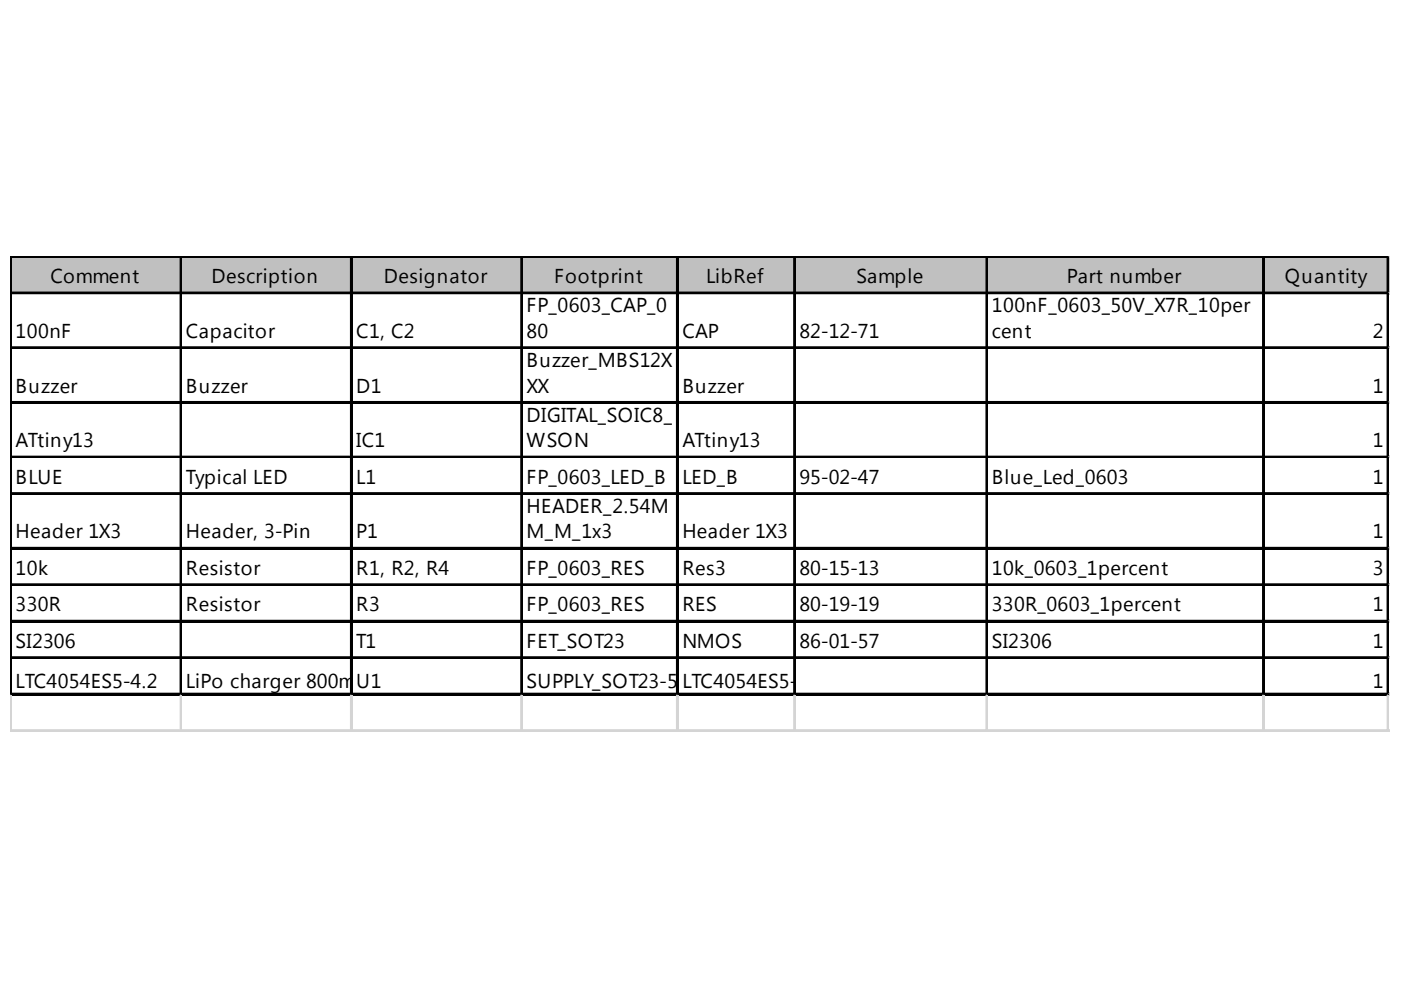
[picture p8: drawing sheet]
<svg xmlns="http://www.w3.org/2000/svg" width="297mm" height="210mm" viewBox="0 0 297 210" stroke-linecap="round" stroke-linejoin="round" font-family="sans-serif">
<defs><g id="words">
<g font-size="4.3">
<text x="10.7" y="60">Comment</text>
<text x="44.9" y="60">Description</text>
<text x="81.4" y="60">Designator</text>
<text x="117.5" y="60">Footprint</text>
<text x="149.7" y="60">LibRef</text>
<text x="181.6" y="60">Sample</text>
<text x="226.2" y="60">Part number</text>
<text x="272.4" y="60">Quantity</text>
<text x="3.3" y="71.6">100nF</text>
<text x="39.4" y="71.6">Capacitor</text>
<text x="75.5" y="71.6">C1, C2</text>
<text x="111.7" y="66.2">FP_0603_CAP_0</text>
<text x="111.7" y="71.6">80</text>
<text x="144.7" y="71.6">CAP</text>
<text x="169.5" y="71.6">82-12-71</text>
<text x="210.3" y="66.2">100nF_0603_50V_X7R_10per</text>
<text x="210.3" y="71.6">cent</text>
<text x="291.1" y="71.6">2</text>
<text x="111.7" y="77.8">Buzzer_MBS12X</text>
<text x="3.3" y="83.2">Buzzer</text>
<text x="39.4" y="83.2">Buzzer</text>
<text x="75.5" y="83.2">D1</text>
<text x="111.7" y="83.2">XX</text>
<text x="144.7" y="83.2">Buzzer</text>
<text x="291.1" y="83.2">1</text>
<text x="111.7" y="89.4">DIGITAL_SOIC8_</text>
<text x="3.3" y="94.8">ATtiny13</text>
<text x="75.5" y="94.8">IC1</text>
<text x="111.7" y="94.8">WSON</text>
<text x="144.7" y="94.8">ATtiny13</text>
<text x="291.1" y="94.8">1</text>
<text x="3.3" y="102.6">BLUE</text>
<text x="39.4" y="102.6">Typical LED</text>
<text x="75.5" y="102.6">L1</text>
<text x="111.7" y="102.6">FP_0603_LED_B</text>
<text x="144.7" y="102.6">LED_B</text>
<text x="169.5" y="102.6">95-02-47</text>
<text x="210.3" y="102.6">Blue_Led_0603</text>
<text x="291.1" y="102.6">1</text>
<text x="111.7" y="108.7">HEADER_2.54M</text>
<text x="3.3" y="114.2">Header 1X3</text>
<text x="39.4" y="114.2">Header, 3-Pin</text>
<text x="75.5" y="114.2">P1</text>
<text x="111.7" y="114.2">M_M_1x3</text>
<text x="144.7" y="114.2">Header 1X3</text>
<text x="291.1" y="114.2">1</text>
<text x="3.3" y="121.9">10k</text>
<text x="39.4" y="121.9">Resistor</text>
<text x="75.5" y="121.9">R1, R2, R4</text>
<text x="111.7" y="121.9">FP_0603_RES</text>
<text x="144.7" y="121.9">Res3</text>
<text x="169.5" y="121.9">80-15-13</text>
<text x="210.3" y="121.9">10k_0603_1percent</text>
<text x="291.1" y="121.9">3</text>
<text x="3.3" y="129.6">330R</text>
<text x="39.4" y="129.6">Resistor</text>
<text x="75.5" y="129.6">R3</text>
<text x="111.7" y="129.6">FP_0603_RES</text>
<text x="144.7" y="129.6">RES</text>
<text x="169.5" y="129.6">80-19-19</text>
<text x="210.3" y="129.6">330R_0603_1percent</text>
<text x="291.1" y="129.6">1</text>
<text x="3.3" y="137.3">SI2306</text>
<text x="75.5" y="137.3">T1</text>
<text x="111.7" y="137.3">FET_SOT23</text>
<text x="144.7" y="137.3">NMOS</text>
<text x="169.5" y="137.3">86-01-57</text>
<text x="210.3" y="137.3">SI2306</text>
<text x="291.1" y="137.3">1</text>
<text x="3.3" y="145.9">LTC4054ES5-4.2</text>
<text x="39.4" y="145.9">LiPo charger 800m</text>
<text x="75.4" y="145.9">A</text>
<text x="75.5" y="145.9">U1</text>
<text x="111.7" y="145.9">SUPPLY_SOT23-5</text>
<text x="144.7" y="145.9">LTC4054ES5-</text>
<text x="291.1" y="145.9">1</text>
</g>
</g></defs>
<path d="M2.5 54.6h292.1v7.8h-292.1z" fill="#c0c0c0"/>
<g fill="none" stroke="#000" stroke-width=".39">
<path d="M2.2 54.3v93.1M2.4 54.3v93.1M2.5 54.3h292.1M2.5 54.5h292.1M38.3 54.7v92.7M38.5 54.7v92.7M74.4 54.7v92.7M74.6 54.7v92.7M110.5 54.7v92.7M110.7 54.7v92.7M143.5 54.7v92.7M143.7 54.7v92.7"/>
<path d="M168.4 54.7v92.7M168.6 54.7v92.7M209.1 54.7v92.7M209.3 54.7v92.7M267.8 54.7v92.7M268 54.7v92.7M294.2 54.7v92.7M294.4 54.7v92.7M2.5 62h292.1M2.5 62.2h292.1M2.5 73.6h292.1M2.5 73.8h292.1"/>
<path d="M2.5 85.2h292.1M2.5 85.4h292.1M2.5 96.8h292.1M2.5 97h292.1M2.5 104.5h292.1M2.5 104.7h292.1M2.5 116.1h292.1M2.5 116.3h292.1M2.5 123.9h292.1M2.5 124.1h292.1M2.5 131.6h292.1M2.5 131.8h292.1"/>
<path d="M2.5 139.3h292.1M2.5 139.5h292.1M2.5 147.1h292.1M2.5 147.3h292.1"/>
</g>
<g fill="none" stroke="#d4d4d4" stroke-width=".39">
<path d="M294.6 54.3h.1M2.2 147.4v7.8M2.4 147.4v7.8M38.3 147.4v7.8M38.5 147.4v7.8M74.4 147.4v7.8M74.6 147.4v7.8M110.5 147.4v7.8M110.7 147.4v7.8M143.5 147.4v7.8M143.7 147.4v7.8M168.4 147.4v7.8"/>
<path d="M168.6 147.4v7.8M209.1 147.4v7.8M209.3 147.4v7.8M267.8 147.4v7.8M268 147.4v7.8M294.2 147.4v7.8M294.4 147.4v7.8"/>
</g>
<path d="M294.6 54.3v.4z" fill="#d4d4d4"/>
<path d="M294.6 62h.1" fill="none" stroke="#d4d4d4" stroke-width=".39"/>
<path d="M294.6 62v.4z" fill="#d4d4d4"/>
<path d="M294.6 73.6h.1" fill="none" stroke="#d4d4d4" stroke-width=".39"/>
<path d="M294.6 73.6v.4z" fill="#d4d4d4"/>
<path d="M294.6 85.2h.1" fill="none" stroke="#d4d4d4" stroke-width=".39"/>
<path d="M294.6 85.2v.4z" fill="#d4d4d4"/>
<path d="M294.6 96.8h.1" fill="none" stroke="#d4d4d4" stroke-width=".39"/>
<path d="M294.6 96.8v.4z" fill="#d4d4d4"/>
<path d="M294.6 104.5h.1" fill="none" stroke="#d4d4d4" stroke-width=".39"/>
<path d="M294.6 104.5v.4z" fill="#d4d4d4"/>
<path d="M294.6 116.1h.1" fill="none" stroke="#d4d4d4" stroke-width=".39"/>
<path d="M294.6 116.1v.4z" fill="#d4d4d4"/>
<path d="M294.6 123.9h.1" fill="none" stroke="#d4d4d4" stroke-width=".39"/>
<path d="M294.6 123.9v.4z" fill="#d4d4d4"/>
<path d="M294.6 131.6h.1" fill="none" stroke="#d4d4d4" stroke-width=".39"/>
<path d="M294.6 131.6v.4z" fill="#d4d4d4"/>
<path d="M294.6 139.3h.1" fill="none" stroke="#d4d4d4" stroke-width=".39"/>
<path d="M294.6 139.3v.4z" fill="#d4d4d4"/>
<path d="M294.6 147.1h.1" fill="none" stroke="#d4d4d4" stroke-width=".39"/>
<path d="M294.6 147.1v.3z" fill="#d4d4d4"/>
<path d="M2.2 154.8h292.4M2.2 155h292.4" fill="none" stroke="#d4d4d4" stroke-width=".39"/>
<use href="#words"/>
</svg>
